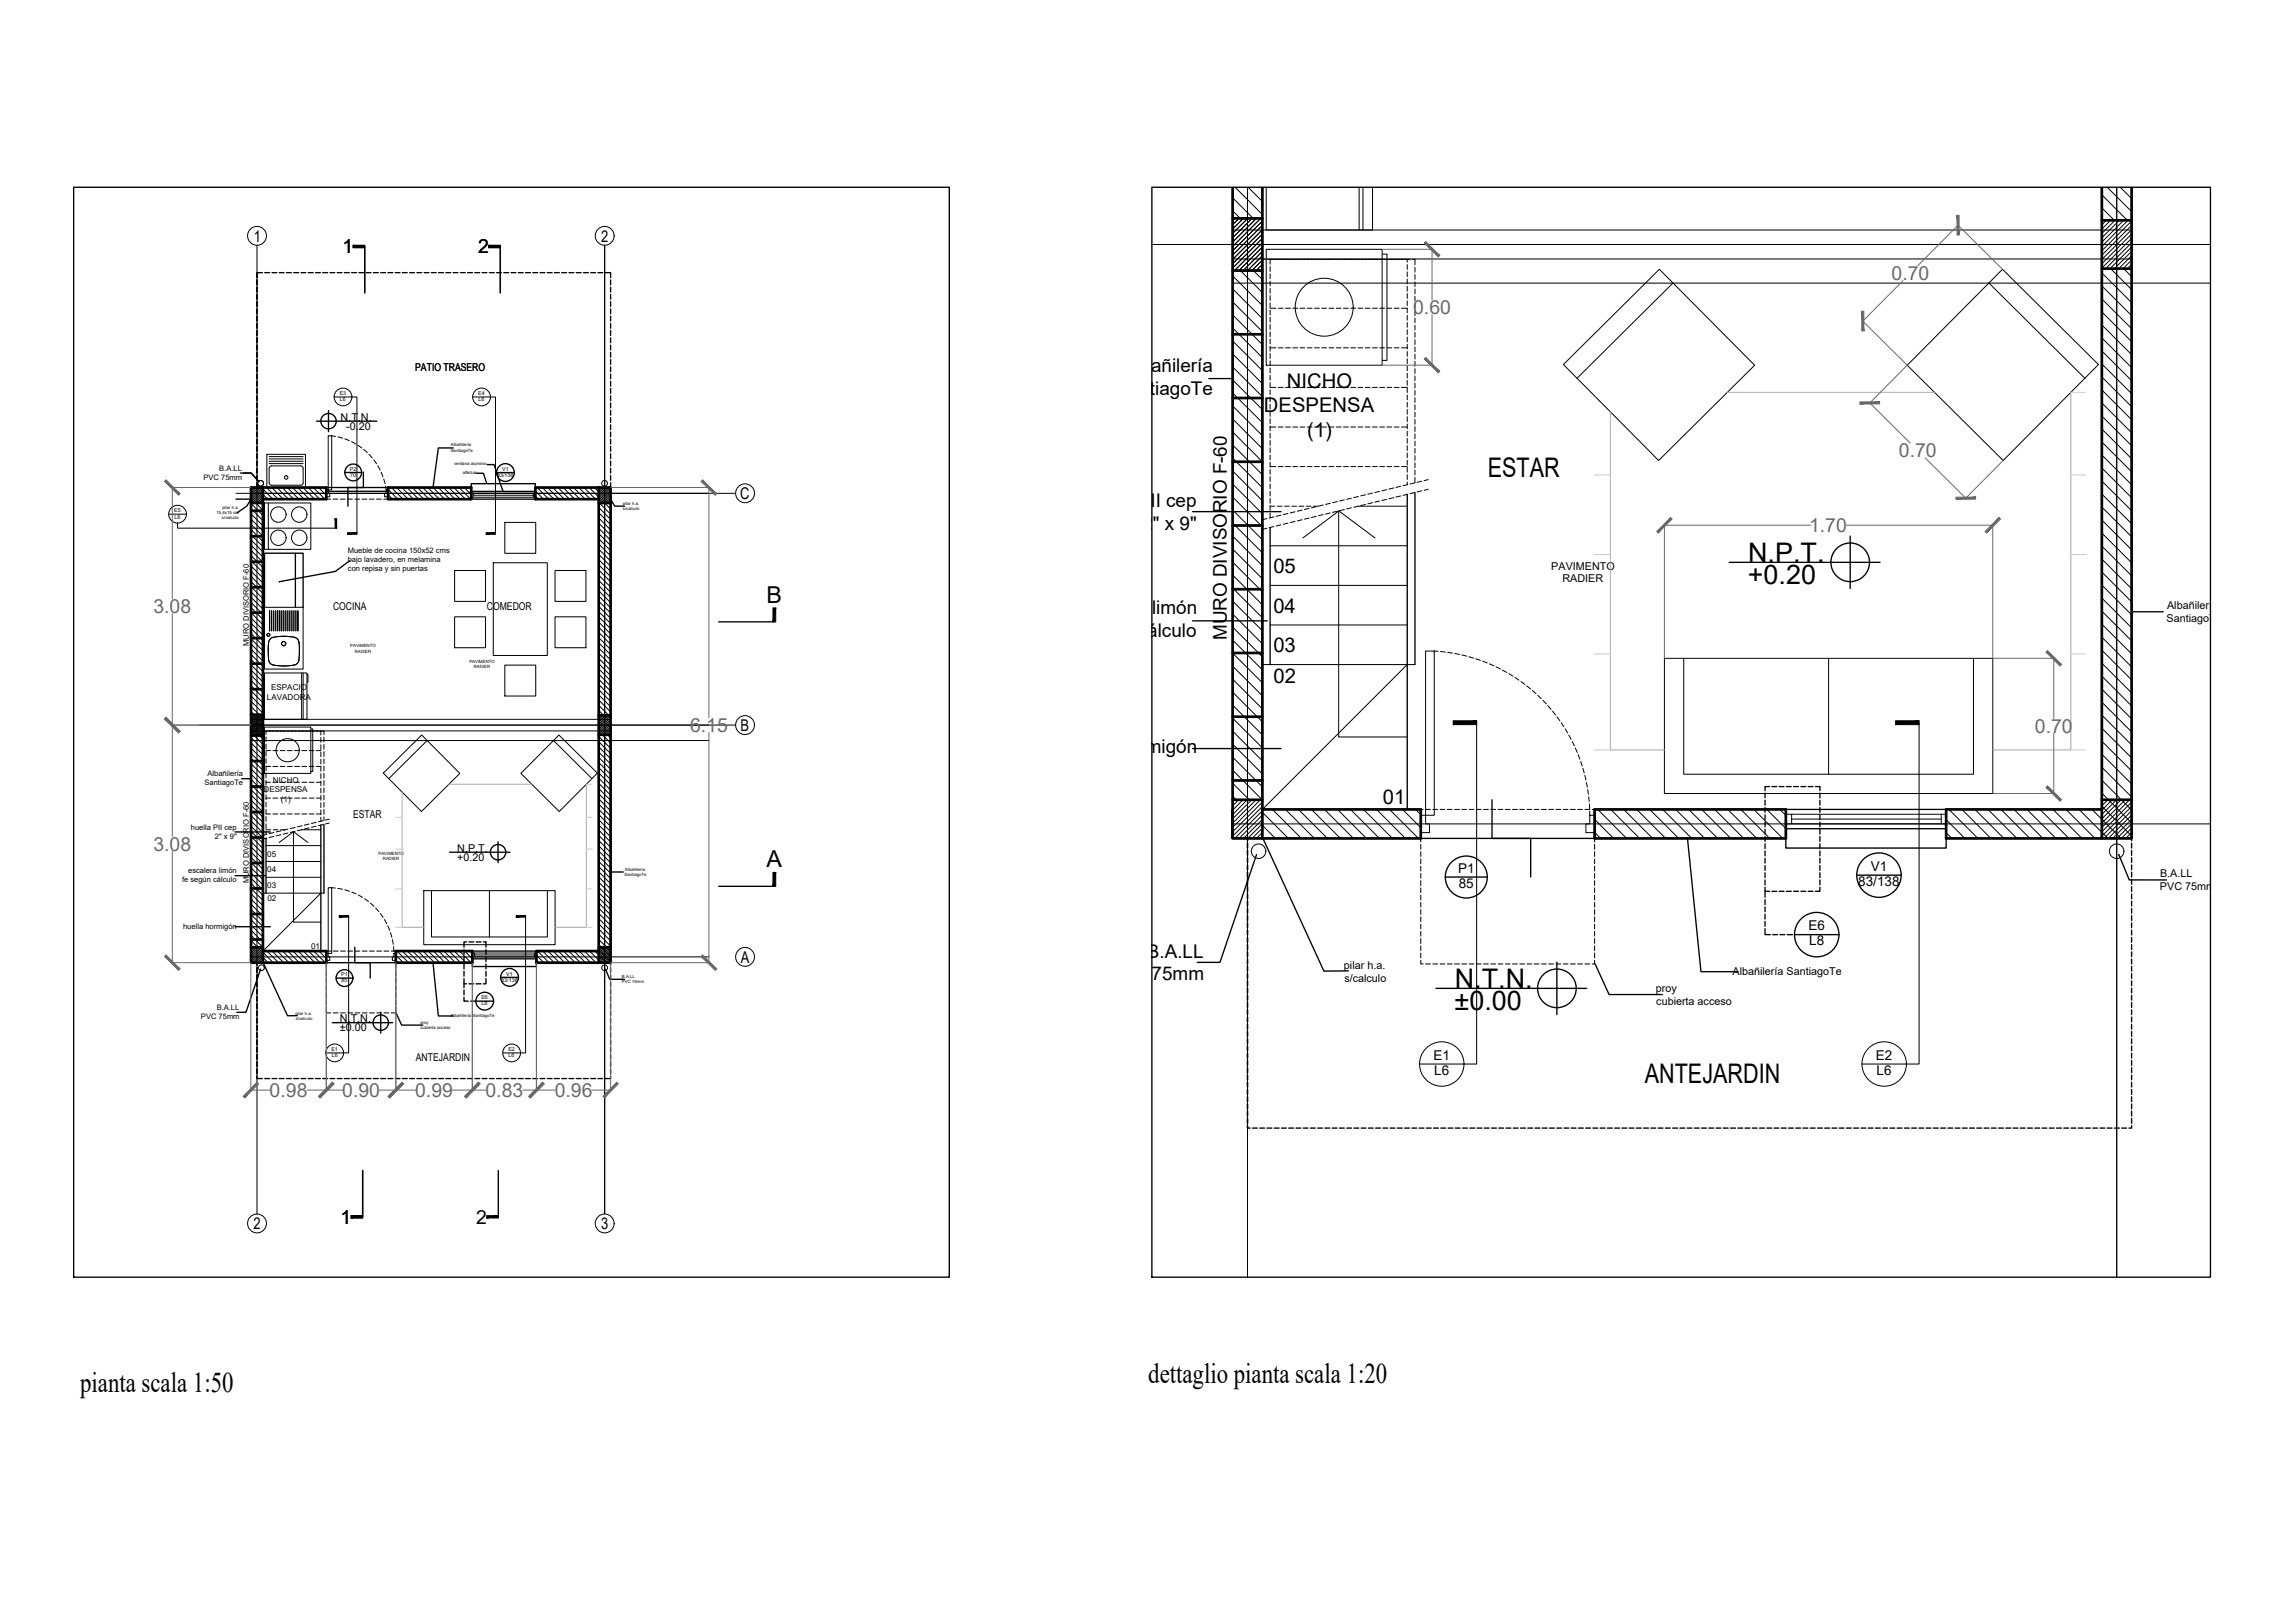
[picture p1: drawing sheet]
<svg xmlns="http://www.w3.org/2000/svg" width="594mm" height="420mm" viewBox="0 0 594 420" stroke-linecap="round" stroke-linejoin="round" font-family="sans-serif">
<defs><g id="words">
<g font-size="7.4">
<text x="297.3" y="358">dettaglio pianta scala 1:20</text>
<text x="20.8" y="360.3">pianta scala 1:50</text>
</g>
<g font-size="7">
<text x="385.1" y="123.5">ESTAR</text>
<text x="452.5" y="145.5">N.P.T.</text>
<text x="452.4" y="151.1">+0.20</text>
<text x="376.6" y="255.7">N.T.N.</text>
<text x="376.5" y="261.4">±0.00</text>
<text x="425.8" y="280.4">ANTEJARDIN</text>
</g>
<g font-size="6">
<text x="198.4" y="156.1">B</text>
<text x="198.4" y="224.6">A</text>
</g>
<g font-size="5.2">
<text x="333.1" y="100.5">NICHO</text>
<text x="327.2" y="106.8">DESPENSA</text>
<text x="338.4" y="113.1">(1)</text>
<text x="329.6" y="148.4">05</text>
<text x="329.6" y="158.6">04</text>
<text x="329.6" y="168.7">03</text>
<text x="329.7" y="176.8">02</text>
<text x="357.9" y="208">01</text>
</g>
<g font-size="5">
<text x="88.7" y="65.6">1</text>
<text x="123.8" y="65.6">2</text>
<text x="88.1" y="316.8">1</text>
<text x="123.2" y="316.8">2</text>
</g>
<g font-size="5" fill="#696969">
<text x="489.6" y="72.5">0.70</text>
<text x="365.8" y="81.3">0.60</text>
<text x="491.6" y="118.4">0.70</text>
<text x="468.3" y="137.8">1.70</text>
<text x="39.7" y="158.7">3.08</text>
<text x="178.6" y="189.5">6.15</text>
<text x="526.8" y="189.7">0.70</text>
<text x="39.7" y="220.2">3.08</text>
<text x="69.8" y="284">0.98</text>
<text x="88.6" y="284">0.90</text>
<text x="107.5" y="284">0.99</text>
<text x="125.7" y="284">0.83</text>
<text x="143.6" y="284">0.96</text>
</g>
<g font-size="4.9">
<text x="290.9" y="96.3">Albañilería</text>
<text x="289" y="102.2">SantiagoTe</text>
<text x="280.1" y="131.2">huella PII cep</text>
<text x="295.7" y="137.1">2&quot; x 9&quot;</text>
<text x="278.4" y="159">escalera limón</text>
<text x="274.4" y="164.9">fe según cálculo</text>
<text x="317.6" y="165.7" transform="rotate(-90 317.6 165.7)">MURO DIVISORIO F-60</text>
<text x="275.1" y="195">huella hormigón</text>
<text x="296.9" y="247.9">B.A.LL</text>
<text x="286.7" y="253.8">PVC 75mm</text>
</g>
<g font-size="4.2">
<text x="65.7" y="62.6">1</text>
<text x="155.6" y="62.6">2</text>
<text x="191.6" y="129.2">C</text>
<text x="191.7" y="189.2">B</text>
<text x="191.7" y="249.2">A</text>
<text x="65.6" y="318.2">2</text>
<text x="155.6" y="318.2">3</text>
</g>
<g font-size="3.5">
<text x="377.4" y="225.9">P1</text>
<text x="484.2" y="225.4">V1</text>
<text x="377.6" y="229.8">85</text>
<text x="481" y="229.4">83/138</text>
<text x="468.1" y="240.8">E6</text>
<text x="468.3" y="244.8">L8</text>
<text x="371.1" y="274.3">E1</text>
<text x="485.6" y="274.3">E2</text>
<text x="371.3" y="278.2">L6</text>
<text x="485.8" y="278.2">L6</text>
</g>
<g font-size="2.8">
<text x="107.5" y="96">PATIO TRASERO</text>
<text x="88.2" y="109">N.T.N.</text>
<text x="89.6" y="111.2">-0.20</text>
<text x="401.6" y="147.4">PAVIMENTO</text>
<text x="404.5" y="150.8">RADIER</text>
<text x="86.2" y="157.8">COCINA</text>
<text x="126" y="157.8">COMEDOR</text>
<text x="560.8" y="161">SantiagoTe</text>
<text x="561" y="157.7">Albañilería</text>
<text x="91.4" y="211.8">ESTAR</text>
<text x="118.4" y="220.6">N.P.T.</text>
<text x="118.3" y="222.8">+0.20</text>
<text x="559.1" y="227.1">B.A.LL</text>
<text x="559.1" y="230.5">PVC 75mm</text>
<text x="347.9" y="250.8">pilar h.a.</text>
<text x="348" y="254.2">s/calculo</text>
<text x="428.7" y="256.8">proy</text>
<text x="448.5" y="252.3">Albañilería SantiagoTe</text>
<text x="428.7" y="260.1">cubierta acceso</text>
<text x="88" y="266.9">±0.00</text>
<text x="88" y="264.7">N.T.N.</text>
<text x="107.7" y="274.6">ANTEJARDIN</text>
</g>
<g font-size="2.1">
<text x="70.2" y="178.6">ESPACIO</text>
<text x="69.1" y="181.2">LAVADORA</text>
<text x="70.6" y="202.6">NICHO</text>
<text x="68.2" y="205.1">DESPENSA</text>
<text x="72.7" y="207.6">(1)</text>
<text x="69.2" y="221.7">05</text>
<text x="69.2" y="225.8">04</text>
<text x="69.2" y="229.9">03</text>
<text x="69.2" y="233.1">02</text>
<text x="80.5" y="245.6">01</text>
</g>
<g font-size="2">
<text x="52.7" y="124.3">PVC 75mm</text>
<text x="56.8" y="122">B.A.LL</text>
<text x="90" y="143.3">Mueble de cocina 150x52 cms</text>
<text x="90" y="145.6">bajo lavadero, en melamina</text>
<text x="90.1" y="147.9">con repisa y sin puertas</text>
<text x="64.4" y="167.3" transform="rotate(-90 64.4 167.3)">MURO DIVISORIO F-60</text>
<text x="52.9" y="203.3">SantiagoTe</text>
<text x="53.7" y="200.9">Albañilería</text>
<text x="49.4" y="214.9">huella PII cep</text>
<text x="55.6" y="217.2">2&quot; x 9&quot;</text>
<text x="48.7" y="226">escalera limón</text>
<text x="47.1" y="228.4">fe según cálculo</text>
<text x="64.4" y="228.7" transform="rotate(-90 64.4 228.7)">MURO DIVISORIO F-60</text>
<text x="47.4" y="240.4">huella hormigón</text>
<text x="52" y="263.9">PVC 75mm</text>
<text x="56.1" y="261.6">B.A.LL</text>
</g>
<g font-size="1.4">
<text x="87.9" y="102.3">E3</text>
<text x="88" y="103.9">L6</text>
<text x="123.8" y="102.3">E4</text>
<text x="123.9" y="103.9">L6</text>
<text x="90.6" y="121.9">P2</text>
<text x="90.7" y="123.4">70</text>
<text x="128.7" y="123.5">83/138</text>
<text x="130" y="121.9">V1</text>
<text x="45.1" y="132.7">E5</text>
<text x="45.2" y="134.2">L6</text>
<text x="88.3" y="252.8">P1</text>
<text x="88.4" y="254.3">85</text>
<text x="129.8" y="254.1">83/138</text>
<text x="131" y="252.6">V1</text>
<text x="124.6" y="258.7">E6</text>
<text x="124.7" y="260.3">L8</text>
<text x="85.8" y="272.1">E1</text>
<text x="85.9" y="273.7">L6</text>
<text x="131.6" y="272.1">E2</text>
<text x="131.7" y="273.7">L6</text>
</g>
<g font-size="1.1">
<text x="116.7" y="116.9">SantiagoTe</text>
<text x="116.7" y="115.6">Albañilería</text>
<text x="117.6" y="120.4">ventana aluminio</text>
<text x="119.8" y="122.7">alfeizar</text>
<text x="57.6" y="131.8">pilar h.a.</text>
<text x="161.2" y="130.7">pilar h.a.</text>
<text x="56.1" y="133.1">15,4x15 cm</text>
<text x="57.5" y="134.5">s/calculo</text>
<text x="161.2" y="132">s/calculo</text>
<text x="90.7" y="167.6">PAVIMENTO</text>
<text x="91.8" y="168.9">RADIER</text>
<text x="121.5" y="171.7">PAVIMENTO</text>
<text x="122.7" y="173">RADIER</text>
<text x="98" y="221.4">PAVIMENTO</text>
<text x="99.1" y="222.7">RADIER</text>
<text x="161.7" y="226.8">SantiagoTe</text>
<text x="161.7" y="225.5">Albañilería</text>
<text x="161" y="253.2">B.A.LL</text>
<text x="161" y="254.6">PVC 75mm</text>
<text x="76.5" y="262.7">pilar h.a.</text>
<text x="116.7" y="263.3">Albañilería SantiagoTe</text>
<text x="76.5" y="264.1">s/calculo</text>
<text x="108.8" y="265.1">proy</text>
<text x="108.8" y="266.4">cubierta acceso</text>
</g>
</g></defs>
<!-- layer: A-ANNO-SYMB -->
<g fill="none" stroke="#000" stroke-width=".26">
<path d="M319.1 59.5h232.7M322.9 48.5v282.1M547.9 48.5v282.1M66.5 63.5v250.8M156.5 63.4v250.8M298.2 63.3h274M319.1 67h232.7M319.1 73.3h253.1M61.1 127.7h129.3M51.6 187.7h138.8M65 189.2h93.1M65 191.7h118.5"/>
<path d="M65 186.2h93.1M319.1 213.3h253.1M65 247.7h118.5"/>
<circle cx="66.5" cy="61.1" r="2.44"/>
<circle cx="156.5" cy="61.1" r="2.44"/>
<circle cx="192.9" cy="127.7" r="2.44"/>
<circle cx="192.9" cy="187.7" r="2.44"/>
<circle cx="192.9" cy="247.7" r="2.44"/>
<circle cx="66.5" cy="316.7" r="2.44"/>
<circle cx="156.5" cy="316.7" r="2.44"/>
</g>
<!-- layer: A-WALL-FULL -->
<g fill="none" stroke="#000" stroke-width=".35">
<path d="M319.1 48.5v168.5h7.7v-168.5M319.1 56.5h7.7M319.1 70h7.7M319.1 86.5h7.7M319.1 103h7.7M319.1 119.5h7.7M65 126.2h3.1v123h-3.1zM65 132.2h3.1M65 138.8h3.1M319.1 136h7.7M65 158.6h3.1M65 152h3.1"/>
<path d="M65 145.4h3.1M319.1 152.5h7.7M65 178.4h3.1M65 171.8h3.1M65 165.2h3.1M319.1 169h7.7M65 185h3.1M65 190.4h3.1M65 197h3.1M319.1 185.5h7.7M65 203.6h3.1M65 210.2h3.1"/>
<path d="M65 216.8h3.1M319.1 202h7.7M65 223.4h3.1M65 230h3.1M65 236.6h3.1M65 243.2h3.1"/>
</g>
<!-- layer: A-WALL-FULL-EXTR -->
<path d="M61.1 129.2h3.9" fill="none" stroke="#000" stroke-width=".35"/>
<!-- layer: A-FURN -->
<g fill="none" stroke="#000" stroke-width=".26">
<path d="M327.8 48.5v11h27.5v-11M351.8 48.5v11M352.8 48.5v11M327.8 64.5h30v30h-30zM357.8 65.8h1.2v27.5h-1.2M433.1 73.3l-24.9 24.6M514.8 73.3l24.9 24.6M518.4 69.7l24.8 24.7-24.7 24.8-24.8-24.6zM404.7 94.4l24.8-24.7 24.7 24.9-24.8 24.6zM69.1 117.6h9.9v8.6h-9.9zM69.7 118.8h8.8M69.7 118.2h8.8"/>
<path d="M69.7 119.4h8.8M68.5 130.2h12v12h-12zM69.5 130.2v12M69.7 120h8.8M69.9 120.8l.4-.2 7.8 .1 .4 .5-.1 4-.5 .4h-7.9l-.3-.6v-3.8zM130.7 135.2h8v8h-8zM68.5 157.2h10v16h-10zM69.8 158.1v5.2v-5.2M70.3 158.1v5.2v-5.2M70.9 158.1v5.2M71.4 158.1v5.2M71.9 158.1v5.2v-5.2"/>
<path d="M72.4 158.1v5.2v-5.2M72.9 158.1v5.2M73.5 158.1v5.2M74 158.1v5.2M74.5 158.1v5.2M75 158.1v5.2M75.6 158.1v5.2M76.1 158.1v5.2M76.6 158.1v5.2M77.1 158.1v5.2v-5.2M117.7 159.7h8v8h-8zM117.7 147.7h8v8h-8z"/>
<path d="M127.7 145.7h14v24h-14zM143.7 159.7h8v8h-8zM143.7 147.7h8v8h-8zM68.5 174.2h11v12h-11zM70.1 165.3a10.3 10.3 0 0 1 6.7 0 4.6 4.6 0 0 1 .7 3.4v1.1a2.03 2.03 0 0 1-2.4 2.5l-1.1 .1a8.8 8.8 0 0 1-3.9-.6 3.1 3.1 0 0 1-.7-2.6v-1.1a4.2 4.2 0 0 1 .7-2.8zM78.1 174.2v12M78.5 174.2v12M79.5 174.6h.2v2h-.2M130.7 172.2h8v8h-8zM430.8 170.4h85v35h-85zM435.8 170.4v30h75v-30M473.3 170.4v30"/>
<path d="M68.5 188.2h12v12h-12zM80.5 188.7h.5v11h-.5M110.6 191.7l-10 9.9M143.3 191.7l9.9 9.9M144.7 190.3l9.9 9.8-9.8 10-10-9.9zM99.2 200.1l10-9.8 9.8 9.9-9.9 9.9zM109.7 230.6h34v14h-34zM111.7 230.6v12h30v-12M126.7 230.6v12"/>
<circle cx="342.8" cy="79.5" r="7.5"/>
<circle cx="67.5" cy="125.1" r=".75"/>
<circle cx="72.1" cy="139.2" r="2"/>
<circle cx="72.1" cy="133.2" r="2"/>
<circle cx="74.1" cy="123.6" r=".45"/>
<circle cx="77.5" cy="139.2" r="2"/>
<circle cx="77.5" cy="133.2" r="2"/>
<circle cx="156.5" cy="125.1" r=".75"/>
<circle cx="69.5" cy="164.3" r=".38"/>
<circle cx="73.4" cy="166.6" r=".55"/>
<circle cx="74.5" cy="194.2" r="3"/>
<circle cx="325.8" cy="220.4" r="1.88"/>
<circle cx="547.9" cy="220.4" r="1.88"/>
<circle cx="67.7" cy="250.5" r=".75"/>
<circle cx="156.5" cy="250.5" r=".75"/>
</g>
<!-- layer: muro -->
<g fill="none" stroke="#000" stroke-width=".7">
<path d="M319.1 48.5v168.5h7.7v-168.5M319.1 56.5h7.7M544.1 48.5v168.5h7.7v-168.5M544.1 57h7.7M319.1 70h7.7M544.1 69.5h7.7M319.1 86.5h7.7M319.1 103h7.7M319.1 119.5h7.7M65 126.2h3.1v123h-3.1zM65 132.2h3.1M65 138.8h3.1"/>
<path d="M65 130.2h3.1M68.1 126.2h16.4v3h-16.4M100.5 126.2h21.5v3h-21.5zM155 126.2h3.1v123h-3.1zM155 126.2h-16.4v3h16.4M155 130.2h3.1M319.1 136h7.7M65 158.6h3.1M65 152h3.1M65 145.4h3.1M319.1 152.5h7.7M65 178.4h3.1"/>
<path d="M65 171.8h3.1M65 165.2h3.1M319.1 169h7.7M65 185h3.1M65 190.4h3.1M65 197h3.1M155 185.2h3.1M155 190.2h3.1M319.1 185.5h7.7M65 203.6h3.1M65 210.2h3.1M65 216.8h3.1"/>
<path d="M319.1 202h7.7M319.1 207h7.7M326.8 209.5h41v7.5h-41M412.8 209.5h49.5v7.5h-49.5zM544.1 209.5h-40.3v7.5h40.3M544.1 207h7.7M65 223.4h3.1M65 230h3.1M65 236.6h3.1M65 243.2h3.1M65 245.2h3.1M68.1 246.2h16.4v3h-16.4"/>
<path d="M102.5 246.2h19.8v3h-19.8zM155 246.2h-16.1v3h16.1M155 245.2h3.1"/>
</g>
<!-- layer: A-FLOR-OVHD -->
<g fill="none" stroke="#000" stroke-width=".26">
<path d="M326.9 67.1h.6M328.1 67.1h36.9M328.8 79.8h1.5M328.8 67.1v1.3M328.8 69v1.3M328.8 70.9v1.3M328.8 72.8v1.2M328.8 74.7v1.2M328.8 76.5v1.3M328.8 78.4v1.3M330.9 79.8h1.2M332.8 79.8h1.2"/>
<path d="M334.7 79.8h1.2M336.5 79.8h1.3M338.4 79.8h1.2M340.3 79.8h1.2M342.1 79.8h1.3M344 79.8h1.3M345.9 79.8h1.3M347.8 79.8h1.2M349.6 79.8h1.3M351.5 79.8h1.3M353.4 79.8h1.2M355.3 79.8h1.2"/>
<path d="M357.2 79.8h1.2M359 79.8h1.3M360.9 79.8h1.2M362.8 79.8h1.5M364.3 67.1v.8M364.3 68.5v1.2M364.3 70.4v1.2M364.3 72.2v1.3M364.3 74.1v1.3M364.3 76v1.3M364.3 77.9v1.2M364.3 79.7v1.3"/>
<path d="M365.6 67.1h.7v1.5M366.3 69.2v1.2M366.3 71.1v1.2M366.3 72.9v1.3M366.3 74.8v1.3M366.3 76.7v1.2M366.3 78.6v1.2M328.8 99v1.3h1.5M328.8 90h1.5M328.8 80.3v1.2M328.8 82.2v1.2M328.8 84v1.3"/>
<path d="M328.8 85.9v1.3M328.8 87.8v1.2M328.8 89.7v1.2M328.8 91.5v1.3M328.8 93.4v1.3M328.8 95.3v1.2M328.8 97.2v1.2M330.9 90h1.2M332.8 90h1.2M334.7 90h1.2M336.5 90h1.3M338.4 90h1.2"/>
<path d="M340.3 90h1.2M342.1 90h1.3M344 90h1.3M345.9 90h1.3M347.8 90h1.2M349.6 90h1.3M351.5 90h1.3M353.4 90h1.2M355.3 90h1.2M357.2 90h1.2M359 90h1.3M360.9 90h1.2"/>
<path d="M362.8 90h1.5M364.3 81.6v1.3M364.3 83.5v1.2M364.3 85.4v1.2M364.3 87.3v1.2M364.3 89.1v1.3M364.3 91v1.2M364.3 92.9v1.2M364.3 94.7v1.3M364.3 96.6v1.3M364.3 98.5v1.3M366.3 80.4v1.3"/>
<path d="M366.3 82.3v1.3M366.3 84.2v1.2M366.3 86.1v1.2M366.3 87.9v1.3M366.3 89.8v1.3M366.3 91.7v1.2M366.3 93.6v1.2M366.3 95.4v1.3M366.3 97.3v1.3M366.3 99.2v1.2M328.8 110.5h1.5M328.8 100.9v1.3"/>
<path d="M328.8 102.8v1.2M328.8 104.7v1.2M328.8 106.5v1.3M328.8 108.4v1.3M328.8 110.3v1.2M328.8 112.2v1.2M328.8 114v1.3M328.8 115.9v1.3M328.8 117.8v1.2M328.8 119.7v1.2M330.9 110.5h1.2M330.9 100.3h1.2"/>
<path d="M332.8 110.5h1.2M332.8 100.3h1.2M334.7 110.5h1.2M334.7 100.3h1.2M336.5 110.5h1.3M336.5 100.3h1.3M338.4 110.5h1.2M338.4 100.3h1.2M340.3 110.5h1.2M340.3 100.3h1.2M342.1 110.5h1.3M342.1 100.3h1.3"/>
<path d="M344 110.5h1.3M344 100.3h1.3M345.9 110.5h1.3M345.9 100.3h1.3M347.8 110.5h1.2M347.8 100.3h1.2M349.6 110.5h1.3M349.6 100.3h1.3M351.5 110.5h1.3M351.5 100.3h1.3M353.4 110.5h1.2M353.4 100.3h1.2"/>
<path d="M355.3 110.5h1.2M355.3 100.3h1.2M357.2 110.5h1.2M357.2 100.3h1.2M359 110.5h1.3M359 100.3h1.3M360.9 110.5h1.2M360.9 100.3h1.2M362.8 110.5h1.5M362.8 100.3h1.5M364.3 100.4v1.2M364.3 102.2v1.3"/>
<path d="M364.3 104.1v1.3M364.3 106v1.2M364.3 107.9v1.2M364.3 109.8v1.2M364.3 111.6v1.3M364.3 113.5v1.2M364.3 115.4v1.2M364.3 117.2v1.3M364.3 119.1v1.3M366.3 101.1v1.2M366.3 102.9v1.3M366.3 104.8v1.3"/>
<path d="M366.3 106.7v1.2M366.3 108.6v1.2M366.3 110.4v1.3M366.3 112.3v1.3M366.3 114.2v1.2M366.3 116.1v1.2M366.3 117.9v1.3M366.3 119.8v1.3M84.5 129.2h1.1M86.2 129.2h1.3M88.1 129.2h1.2M90 129.2h1.2"/>
<path d="M91.8 129.2h1.3M93.7 129.2h1.3M95.6 129.2h1.2M97.5 129.2h1.2M99.3 129.2h1.2M327.9 136.8l-1 .2M327.9 134.3l-1 .2M328.8 131h1.2M328.8 120.8h1.5M328.8 121.5v1.3M328.8 123.4v1.3M328.8 125.3v1.2"/>
<path d="M328.8 127.2v1.2M328.8 129v1.3M328.8 130.9v1.3M328.8 132.8v1.3M329.8 136.3l-1.3 .3M329.8 133.8l-1.3 .3M330.6 131h1.3M330.9 120.8h1.2M331.6 135.9l-1.2 .3M331.6 133.4l-1.2 .3M332.5 131h1.3M332.8 120.8h1.2"/>
<path d="M333.4 135.4l-1.2 .3M333.4 132.9l-1.2 .3M334.4 131h1.2M334.7 120.8h1.2M335.2 135l-1.2 .3M335.2 132.5l-1.2 .3M336.3 131h1.2M336.5 120.8h1.3M337.1 134.5l-1.3 .3M337.1 132.1l-1.3 .2M338.1 131h1.3M338.4 120.8h1.2"/>
<path d="M338.9 134.1l-1.2 .3M338.9 131.6l-1.2 .3M340 131h1.2M340.3 120.8h1.2M340.7 133.7l-1.2 .3M340.7 131.2l-1.2 .3M342.1 120.8h1.3M342.5 133.2l-1.2 .3M342.5 130.7l-1.2 .3M344 120.8h1.3M344.3 132.8l-1.2 .3M344.3 130.3l-1.2 .3"/>
<path d="M345.9 120.8h1.3M346.2 132.3l-1.3 .3M346.2 129.9l-1.3 .2M347.8 120.8h1.2M348 131.9l-1.2 .3M348 129.4l-1.2 .3M349.6 120.8h1.3M349.8 131.5l-1.2 .3M349.8 129l-1.2 .3M351.5 120.8h1.3M351.6 131l-1.2 .3M351.6 128.5l-1.2 .3"/>
<path d="M353.4 120.8h1.2M353.5 130.6l-1.3 .3M353.5 128.1l-1.3 .3M355.3 120.8h1.2M355.3 130.1l-1.2 .3M355.3 127.6l-1.2 .3M357.1 129.7l-1.2 .3M357.1 127.2l-1.2 .3M357.2 120.8h1.2M358.9 129.3l-1.2 .3M358.9 126.8l-1.2 .3M359 120.8h1.3"/>
<path d="M360.8 128.8l-1.3 .3M360.8 126.3l-1.3 .3M360.9 120.8h1.2M362.6 128.4l-1.2 .3M362.6 125.9l-1.2 .3M362.8 120.8h1.5M364.3 121v1.3M364.3 122.9v1.2M364.3 124.7v.8M364.4 128l-1.2 .2M364.4 125.4l-1.2 .3M366.2 127.5l-1.2 .3"/>
<path d="M366.2 125l-1.2 .3M366.3 121.7v1.3M366.3 123.6v1.4M368 127.1l-1.2 .3M368 124.6l-1.2 .3M369.7 126.7l-1.1 .2M369.7 124.2l-1.1 .2M68.1 189.3h15.8v.9M68.9 198.4h1.1M68.9 194.3h1.1M68.9 189.3v.8M68.9 190.8v1.2"/>
<path d="M68.9 192.6v1.3M68.9 194.5v1.3M68.9 196.4v1.2M68.9 198.3v1.2M70.7 198.4h1.2M70.7 194.3h1.2M72.5 198.4h1.3M72.5 194.3h1.3M74.4 198.4h1.2M74.4 194.3h1.2M76.3 198.4h1.2M76.3 194.3h1.2"/>
<path d="M78.1 198.4h1.3M78.1 194.3h1.3M80 198.4h1.3M80 194.3h1.3M81.9 198.4h1.2v1.3M81.9 194.3h1.2M83.1 189.3v1M83.1 190.9v1.3M83.1 192.8v1.2M83.1 194.7v1.2M83.1 196.5v1.3M83.9 190.8v1.3"/>
<path d="M83.9 192.7v1.3M83.9 194.6v1.2M83.9 196.5v1.2M83.9 198.3v1.3M68.9 214.8h1.2M68.9 210.7h1.1M68.9 206.6h1.1M68.9 202.5h1.1M68.9 200.1v1.3M68.9 202v1.3M68.9 203.9v1.2M68.9 205.8v1.2"/>
<path d="M68.9 207.6v1.3M68.9 209.5v1.3M68.9 211.4v1.2M68.9 213.3v1.2M68.9 215.1v.9M69.1 217l-1 .2M69.1 216l-1 .2M70.7 210.7h1.2M70.7 206.6h1.2M70.7 202.5h1.2M70.7 214.8h1.3M70.9 216.5l-1.2 .3"/>
<path d="M70.9 215.5l-1.2 .3M72.5 210.7h1.3M72.5 206.6h1.3M72.5 202.5h1.3M72.6 214.8h1.2M72.7 216.1l-1.2 .3M72.7 215.1l-1.2 .3M74.4 210.7h1.2M74.4 206.6h1.2M74.4 202.5h1.2M74.5 215.6l-1.2 .3M74.5 214.6l-1.2 .3"/>
<path d="M76.3 210.7h1.2M76.3 206.6h1.2M76.3 202.5h1.2M76.4 215.2l-1.3 .3M76.4 214.2l-1.3 .3M78.1 210.7h1.3M78.1 206.6h1.3M78.1 202.5h1.3M78.2 214.8l-1.2 .3M78.2 213.8l-1.2 .3M80 214.3l-1.2 .3M80 213.3l-1.2 .3"/>
<path d="M80 210.7h1.3M80 206.6h1.3M80 202.5h1.3M81.8 213.9l-1.2 .3M81.8 212.9l-1.2 .3M81.9 210.7h1.2M81.9 206.6h1.2M81.9 202.5h1.2M83.1 200.3v1.2M83.1 202.2v1.2M83.1 204.1v1.2M83.1 205.9v1.3"/>
<path d="M83.1 207.8v1.2M83.1 209.7v1.2M83.1 211.5v1.1M83.7 213.4l-1.3 .3M83.7 212.4l-1.3 .3M83.9 200.2v1.2M83.9 202.1v1.2M83.9 204v1.2M83.9 205.8v1.3M83.9 207.7v1.3M83.9 209.6v1.2M83.9 211.4v1"/>
<path d="M85.2 213.1l-.9 .2M85.2 212.1l-.9 .2M367.8 209.5h.6M367.8 217v1M367.8 218.6v1.3M369 209.5h1.3M370.9 209.5h1.2M372.8 209.5h1.2M374.6 209.5h1.3M376.5 209.5h1.3M378.4 209.5h1.3M380.3 209.5h1.2"/>
<path d="M382.2 209.5h1.2M384 209.5h1.3M385.9 209.5h1.2M387.8 209.5h1.2M389.7 209.5h1.2M391.5 209.5h1.3M393.4 209.5h1.2M395.3 209.5h1.2M397.1 209.5h1.3M399 209.5h1.3M400.9 209.5h1.3M402.8 209.5h1.2"/>
<path d="M404.7 209.5h1.2M406.5 209.5h1.3M408.4 209.5h1.2M410.3 209.5h1.2M412.2 209.5h.6M412.8 217v1M412.8 218.6v1.3M367.8 220.5v1.2M367.8 222.4v1.2M367.8 224.2v1.3M367.8 226.1v1.3M367.8 228v1.2"/>
<path d="M367.8 229.9v1.2M367.8 231.7v1.3M367.8 233.6v1.3M367.8 235.5v1.2M367.8 237.4v1.2M367.8 239.2v1.3M412.8 220.5v1.2M412.8 222.4v1.2M412.8 224.2v1.3M412.8 226.1v1.3M412.8 228v1.2M412.8 229.9v1.2"/>
<path d="M412.8 231.7v1.3M412.8 233.6v1.3M412.8 235.5v1.2M412.8 237.4v1.2M412.8 239.2v1.3M84.5 246.2h1.1M84.5 249.2v1.5M84.5 251.3v1.3M84.5 253.2v1.3M84.5 255.1v1.2M84.5 257v1.2M84.5 258.8v1.3"/>
<path d="M86.3 246.2h1.2M88.1 246.2h1.3M90 246.2h1.3M91.9 246.2h1.3M93.8 246.2h1.2M95.6 246.2h1.3M97.5 246.2h1.3M99.4 246.2h1.2M101.3 246.2h1.2M102.5 249.2v1.5M102.5 251.3v1.3M102.5 253.2v1.3"/>
<path d="M102.5 255.1v1.2M102.5 257v1.2M102.5 258.8v1.3M367.8 248.6v.9h.6M367.8 241.1v1.3M367.8 243v1.2M367.8 244.9v1.2M367.8 246.7v1.3M369 249.5h1.3M370.9 249.5h1.2M372.8 249.5h1.2M374.6 249.5h1.3"/>
<path d="M376.5 249.5h1.3M378.4 249.5h1.3M380.3 249.5h1.2M382.2 249.5h1.2M384 249.5h1.3M385.9 249.5h1.2M387.8 249.5h1.2M389.7 249.5h1.2M391.5 249.5h1.3M393.4 249.5h1.2M395.3 249.5h1.2M397.1 249.5h1.3"/>
<path d="M399 249.5h1.3M400.9 249.5h1.3M402.8 249.5h1.2M404.7 249.5h1.2M406.5 249.5h1.3M408.4 249.5h1.2M410.3 249.5h1.2M412.8 248.6v.9h-.6M412.8 241.1v1.3M412.8 243v1.2M412.8 244.9v1.2M412.8 246.7v1.3"/>
<path d="M84.5 260.7v1.5h1.1M86.3 262.2h1.2M88.1 262.2h1.3M90 262.2h1.3M91.9 262.2h1.3M93.8 262.2h1.2M95.6 262.2h1.3M97.5 262.2h1.3M99.4 262.2h1.2M102.5 260.7v1.5h-1.2"/>
</g>
<!-- layer: A-FLOR-LEVL -->
<g fill="none" stroke="#000" stroke-width=".35">
<path d="M66.5 70.6v1.2v-1.2h1.4M66.5 72.5v1.2M66.5 74.3v1.3M66.5 76.2v1.3M66.5 78.1v1.2M66.5 80v1.2M68.5 70.6h1.3M70.4 70.6h1.3M72.3 70.6h1.2M74.2 70.6h1.2M76 70.6h1.3M77.9 70.6h1.3"/>
<path d="M79.8 70.6h1.2M81.7 70.6h1.2M83.5 70.6h1.3M85.4 70.6h1.3M87.3 70.6h1.2M89.2 70.6h1.2M91 70.6h1.3M92.9 70.6h1.3M94.8 70.6h1.2M96.7 70.6h1.2M98.5 70.6h1.3M100.4 70.6h1.3"/>
<path d="M102.3 70.6h1.2M104.2 70.6h1.2M106 70.6h1.3M107.9 70.6h1.3M109.8 70.6h1.2M111.7 70.6h1.2M113.5 70.6h1.3M115.4 70.6h1.3M117.3 70.6h1.2M119.2 70.6h1.2M121 70.6h1.3M122.9 70.6h1.3"/>
<path d="M124.8 70.6h1.2M126.7 70.6h1.2M128.5 70.6h1.3M130.4 70.6h1.3M132.3 70.6h1.2M134.2 70.6h1.2M136 70.6h1.3M137.9 70.6h1.3M139.8 70.6h1.2M141.7 70.6h1.2M143.5 70.6h1.3M145.4 70.6h1.3"/>
<path d="M147.3 70.6h1.2M149.2 70.6h1.2M151 70.6h1.3M152.9 70.6h1.3M154.8 70.6h1.2M156.7 70.6h1.4v1.2M158.1 72.5v1.2M158.1 74.3v1.3M158.1 76.2v1.3M158.1 78.1v1.2M158.1 80v1.2M66.5 81.8v1.3"/>
<path d="M66.5 83.7v1.3M66.5 85.6v1.2M66.5 87.5v1.2M66.5 89.3v1.3M66.5 91.2v1.3M66.5 93.1v1.2M66.5 95v1.2M66.5 96.8v1.3M66.5 98.7v1.3M158.1 81.8v1.3M158.1 83.7v1.3M158.1 85.6v1.2"/>
<path d="M158.1 87.5v1.2M158.1 89.3v1.3M158.1 91.2v1.3M158.1 93.1v1.2M158.1 95v1.2M158.1 96.8v1.3M158.1 98.7v1.3M66.5 100.6v1.2M66.5 102.5v1.2M66.5 104.3v1.3M66.5 106.2v1.3M66.5 108.1v1.2"/>
<path d="M66.5 110v1.2M66.5 111.8v1.3M66.5 113.7v1.3M66.5 115.6v1.2M66.5 117.5v1.2M66.5 119.3v1.3M158.1 100.6v1.2M158.1 102.5v1.2M158.1 104.3v1.3M158.1 106.2v1.3M158.1 108.1v1.2M158.1 110v1.2"/>
<path d="M158.1 111.8v1.3M158.1 113.7v1.3M158.1 115.6v1.2M158.1 117.5v1.2M158.1 119.3v1.3M64.9 126.2v3M66.5 121.2v1.3M66.5 123.1v1.2M66.5 125v1.2M84.5 126.2h16M84.5 127.2h16M122 126.2v-1h16.6v1"/>
<path d="M122 129.2h16.6M122 127.2h16.6M158.1 121.2v1.3M158.1 123.1v1.2M158.1 125v1.2M328.8 136.5v35.5M364.3 128v81.5M366.3 127.5v44.5M68.5 157.2v-14h10v14M76.5 143.2v14M68.9 217v14.2M83.1 213.6v32.6"/>
<path d="M83.9 213.4v17.8M318.9 209.5v7.5M322.9 217v.7M322.9 218.3v1.2M367.8 217h45M462.3 217v2.5h41.5v-2.5M462.3 209.5h41.5M462.3 214.5h41.5M551.8 217v.7M551.8 218.3v1.2M322.9 220.2v1.2M322.9 222v1.3"/>
<path d="M322.9 223.9v1.3M322.9 225.8v1.2M322.9 227.7v1.2M322.9 229.5v1.3M322.9 231.4v1.3M322.9 233.3v1.2M322.9 235.2v1.2M322.9 237v1.3M322.9 238.9v1.3M551.8 220.2v1.2M551.8 222v1.3M551.8 223.9v1.3"/>
<path d="M551.8 225.8v1.2M551.8 227.7v1.2M551.8 229.5v1.3M551.8 231.4v1.3M551.8 233.3v1.2M551.8 235.2v1.2M551.8 237v1.3M551.8 238.9v1.3M64.9 246.2v3M66.5 249.2v.6M66.5 250.5v1.2M66.5 252.3v1.3"/>
<path d="M66.5 254.2v1.3M66.5 256.1v1.2M66.5 258v1.2M66.5 259.8v1.3M84.5 249.2h18M122.3 249.2v1h16.6v-1M122.3 246.2h16.6M122.3 248.2h16.6M158.1 249.2v.6M158.1 250.5v1.2M158.1 252.3v1.3M158.1 254.2v1.3"/>
<path d="M158.1 256.1v1.2M158.1 258v1.2M158.1 259.8v1.3M322.9 240.8v1.2M322.9 242.7v1.2M322.9 244.5v1.3M322.9 246.4v1.3M322.9 248.3v1.2M322.9 250.2v1.2M322.9 252v1.3M322.9 253.9v1.3M322.9 255.8v1.2"/>
<path d="M322.9 257.7v1.2M322.9 259.5v1.3M551.8 240.8v1.2M551.8 242.7v1.2M551.8 244.5v1.3M551.8 246.4v1.3M551.8 248.3v1.2M551.8 250.2v1.2M551.8 252v1.3M551.8 253.9v1.3M551.8 255.8v1.2M551.8 257.7v1.2"/>
<path d="M551.8 259.5v1.3M66.5 279.2v-.6v.6h1.4M66.5 261.7v1.3M66.5 263.6v1.2M66.5 265.5v1.2M66.5 267.3v1.3M66.5 269.2v1.3M66.5 271.1v1.2M66.5 273v1.2M66.5 274.8v1.3M66.5 276.7v1.3M68.5 279.2h1.3"/>
<path d="M70.4 279.2h1.3M72.3 279.2h1.2M74.2 279.2h1.2M76 279.2h1.3M77.9 279.2h1.3M79.8 279.2h1.2M81.7 279.2h1.2M83.5 279.2h1.3M85.4 279.2h1.3M87.3 279.2h1.2M89.2 279.2h1.2M91 279.2h1.3"/>
<path d="M92.9 279.2h1.3M94.8 279.2h1.2M96.7 279.2h1.2M98.5 279.2h1.3M100.4 279.2h1.3M102.3 279.2h1.2M104.2 279.2h1.2M106 279.2h1.3M107.9 279.2h1.3M109.8 279.2h1.2M111.7 279.2h1.2M113.5 279.2h1.3"/>
<path d="M115.4 279.2h1.3M117.3 279.2h1.2M119.2 279.2h1.2M121 279.2h1.3M122.9 279.2h1.3M124.8 279.2h1.2M126.7 279.2h1.2M128.5 279.2h1.3M130.4 279.2h1.3M132.3 279.2h1.2M134.2 279.2h1.2M136 279.2h1.3"/>
<path d="M137.9 279.2h1.3M139.8 279.2h1.2M141.7 279.2h1.2M143.5 279.2h1.3M145.4 279.2h1.3M147.3 279.2h1.2M149.2 279.2h1.2M151 279.2h1.3M152.9 279.2h1.3M154.8 279.2h1.2M158.1 278.6v.6h-1.4M158.1 261.7v1.3"/>
<path d="M158.1 263.6v1.2M158.1 265.5v1.2M158.1 267.3v1.3M158.1 269.2v1.3M158.1 271.1v1.2M158.1 273v1.2M158.1 274.8v1.3M158.1 276.7v1.3M322.9 261.4v1.3M322.9 263.3v1.2M322.9 265.2v1.2M322.9 267v1.3"/>
<path d="M322.9 268.9v1.3M322.9 270.8v1.2M322.9 272.7v1.2M322.9 274.5v1.3M322.9 276.4v1.3M322.9 278.3v1.2M551.8 261.4v1.3M551.8 263.3v1.2M551.8 265.2v1.2M551.8 267v1.3M551.8 268.9v1.3M551.8 270.8v1.2"/>
<path d="M551.8 272.7v1.2M551.8 274.5v1.3M551.8 276.4v1.3M551.8 278.3v1.2M322.9 292v-.6v.6h.7M322.9 280.2v1.2M322.9 282v1.3M322.9 283.9v1.3M322.9 285.8v1.2M322.9 287.7v1.2M322.9 289.5v1.3M324.2 292h1.3"/>
<path d="M326.1 292h1.2M328 292h1.2M329.8 292h1.3M331.7 292h1.3M333.6 292h1.3M335.5 292h1.2M337.4 292h1.2M339.2 292h1.3M341.1 292h1.2M343 292h1.2M344.8 292h1.3M346.7 292h1.3"/>
<path d="M348.6 292h1.2M350.5 292h1.2M352.3 292h1.3M354.2 292h1.3M356.1 292h1.3M358 292h1.2M359.9 292h1.2M361.7 292h1.3M363.6 292h1.2M365.5 292h1.2M367.3 292h1.3M369.2 292h1.3"/>
<path d="M371.1 292h1.2M373 292h1.2M374.8 292h1.3M376.7 292h1.3M378.6 292h1.3M380.5 292h1.2M382.4 292h1.2M384.2 292h1.3M386.1 292h1.2M388 292h1.2M389.8 292h1.3M391.7 292h1.3"/>
<path d="M393.6 292h1.3M395.5 292h1.2M397.3 292h1.3M399.2 292h1.3M401.1 292h1.3M403 292h1.2M404.9 292h1.2M406.7 292h1.3M408.6 292h1.2M410.5 292h1.2M412.3 292h1.3M414.2 292h1.3"/>
<path d="M416.1 292h1.3M418 292h1.2M419.8 292h1.3M421.7 292h1.3M423.6 292h1.3M425.5 292h1.2M427.4 292h1.2M429.2 292h1.3M431.1 292h1.2M433 292h1.2M434.8 292h1.3M436.7 292h1.3"/>
<path d="M438.6 292h1.3M440.5 292h1.2M442.3 292h1.3M444.2 292h1.3M446.1 292h1.3M448 292h1.2M449.9 292h1.2M451.7 292h1.3M453.6 292h1.2M455.5 292h1.2M457.3 292h1.3M459.2 292h1.3"/>
<path d="M461.1 292h1.3M463 292h1.2M464.8 292h1.3M466.7 292h1.3M468.6 292h1.3M470.5 292h1.2M472.4 292h1.2M474.2 292h1.3M476.1 292h1.2M478 292h1.2M479.8 292h1.3M481.7 292h1.3"/>
<path d="M483.6 292h1.3M485.5 292h1.2M487.3 292h1.3M489.2 292h1.3M491.1 292h1.3M493 292h1.2M494.9 292h1.2M496.7 292h1.3M498.6 292h1.2M500.5 292h1.2M502.3 292h1.3M504.2 292h1.3"/>
<path d="M506.1 292h1.3M508 292h1.2M509.8 292h1.3M511.7 292h1.3M513.6 292h1.3M515.5 292h1.2M517.4 292h1.2M519.2 292h1.3M521.1 292h1.2M523 292h1.2M524.8 292h1.3M526.7 292h1.3"/>
<path d="M528.6 292h1.3M530.5 292h1.2M532.3 292h1.3M534.2 292h1.3M536.1 292h1.3M538 292h1.2M539.9 292h1.2M541.7 292h1.3M543.6 292h1.2M545.5 292h1.2M547.3 292h1.3M549.2 292h1.3"/>
<path d="M551.8 291.4v.6h-.7M551.8 280.2v1.2M551.8 282v1.3M551.8 283.9v1.3M551.8 285.8v1.2M551.8 287.7v1.2M551.8 289.5v1.3"/>
</g>
<!-- layer: A-ANNO-NOTE -->
<g fill="none" stroke="#000" stroke-width=".35">
<path d="M94.4 63.8v12M129.5 63.8v12M81.9 109h15.7M85 106.3v5.5M89.3 122.3h4.3M94.1 122.2v4h-4v4.8M128.5 122.3h4.6M478.9 138.8v13.6M447.6 145.6h39.1M186 161h14.4M128.9 217.9v5.4M386.2 207v10h10v10"/>
<path d="M456.9 205.3v1.3M456.9 207.2v1.2M456.9 209.1v1.2M456.9 210.9v1.3M456.9 212.8v1.3M456.9 214.7v1.2M456.9 216.6v1.2M456.9 218.4v1.3M458.1 203.6h-1.2v1.1M458.7 203.6h1.2M460.6 203.6h1.2M462.4 203.6h1.3"/>
<path d="M464.3 203.6h1.3M466.2 203.6h1.2M468.1 203.6h1.2M469.9 203.6h1.2v1.1M471.1 205.3v1.3M471.1 207.2v1.2M471.1 209.1v1.2M471.1 210.9v1.3M471.1 212.8v1.3M471.1 214.7v1.2M471.1 216.6v1.2M471.1 218.4v1.3"/>
<path d="M116.4 220.6h15.6M186 229.5h14.4M374.1 227h10.9M456.9 229.7v1h1.2M456.9 220.3v1.3M456.9 222.2v1.2M456.9 224.1v1.2M456.9 225.9v1.3M456.9 227.8v1.3M458.7 230.7h1.2M460.6 230.7h1.2M462.4 230.7h1.3"/>
<path d="M464.3 230.7h1.3M466.2 230.7h1.2M468.1 230.7h1.2M471.1 229.7v1h-1.2M471.1 220.3v1.3M471.1 222.2v1.2M471.1 224.1v1.2M471.1 225.9v1.3M471.1 227.8v1.3M480.6 226.6h11.5M87 253.2h4.4M91.8 245.2v4h4v4"/>
<path d="M120.1 253.3v1.4h.7M120.1 245.8v1.3M120.1 247.7v1.3M120.1 249.6v1.2M120.1 251.5v1.2M120.8 243.8h-.7v1.4M121.4 254.7h1.2M121.4 243.8h1.2M123.2 259.2h4.6M123.3 254.7h1.2M123.3 243.8h1.2M125.1 243.8h.7v1.4"/>
<path d="M125.8 253.3v1.4h-.7M125.8 245.8v1.3M125.8 247.7v1.3M125.8 249.6v1.2M125.8 251.5v1.2M129.6 253h4.6M371.7 255.9h39M403 249.1v13.6M464.5 242h11.5M86 264.7h15.6M98.6 262v5.5M93.9 303v12"/>
<path d="M129 303v12"/>
<circle cx="85" cy="109" r="2"/>
<circle cx="91.4" cy="122.3" r="2.18"/>
<circle cx="130.8" cy="122.3" r="2.3"/>
<circle cx="478.9" cy="145.6" r="5"/>
<circle cx="128.9" cy="220.6" r="2"/>
<circle cx="379.6" cy="227" r="5.4"/>
<circle cx="486.4" cy="226.6" r="5.8"/>
<circle cx="89.2" cy="253.2" r="2.18"/>
<circle cx="125.5" cy="259.2" r="2.3"/>
<circle cx="131.9" cy="253" r="2.3"/>
<circle cx="403" cy="255.9" r="5"/>
<circle cx="470.3" cy="242" r="5.8"/>
<circle cx="98.6" cy="264.7" r="2"/>
</g>
<g fill="#000" stroke="#000" stroke-width=".26">
<path d="M91.4 63.5h3v.6zM91.4 63.5v.6h3z"/>
<path d="M91.4 63.5h3v.6zM91.4 63.5v.6h3z"/>
<path d="M126.5 63.5h3v.6zM126.5 63.5v.6h3z"/>
<path d="M126.5 63.5h3v.6zM126.5 63.5v.6h3z"/>
<path d="M200.8 157.4v3.6h-.7zM200.1 157.4v3.6l.7-3.6z"/>
<path d="M200.8 225.9v3.6h-.7zM200.1 225.9v3.6l.7-3.6z"/>
<path d="M90.9 315.3h3v-.6zM90.9 314.7h3l-3 .6z"/>
<path d="M90.9 315.3h3v-.6zM90.9 314.7h3l-3 .6z"/>
<path d="M126 315.3h3v-.6zM126 314.7h3l-3 .6z"/>
</g>
<!-- layer: 0 -->
<g fill="none" stroke="#000" stroke-width=".35">
<path d="M319.1 98h-6.2M117.3 116h-3.8l-1.4 10.2M62.2 122.5h2.8l2 2.2-2-2.2h-2M65 129.2l-1.1 1.8-2.5 1.8M123.2 122.5h1.9l.9 2.7M126.1 120.3h1.8l2.3 6.9M158.1 129.2h.1M158.1 129.3l1 1.7h2.6M331.6 132.4l-22.9 .1M72.3 150.6h.1M90.5 145.2l-3.7 2.7-14.5 2.7M560 158.4h-7.9"/>
<path d="M308.7 160.7h19.3M331.6 193.8h-22.9M60.8 215.4h9.2M62.5 201.6h2.5M326.9 217l15.8 34.4 6.4-.1M436.8 217l3.5 34.5h9.6M60.8 239.9h9.2M60.8 226.7h7.7M158.2 225.7h3.1M325.3 221.3l-9.5 27.8h-5.9M456.9 230.7v1.6M456.9 232.9v1.3"/>
<path d="M456.9 234.8v1.2M456.9 236.7v1.2M456.9 238.5v1.3M548.5 221.3l2.7 6.5h9.6M67.5 250.9l-3.8 11.2h-2.4M68.1 249.2l6.3 13.8 2.6-.1M112.1 249.2l1.4 13.8h3.8M120.1 258.2v1h1.1M120.1 254.7v1M120.1 256.3v1.3M121.8 259.2h1.1M156.7 250.9l1.1 2.6h3.9"/>
<path d="M412.9 249.5l3.6 8h13.8M456.9 240.4v1.5l1.3 .1M458.9 242h1.2M460.7 242h1.3M462.6 242h1.4M102.5 262.2l1.5 3.2h5.5"/>
</g>
<!-- layer: A-WALL-PATT -->
<g fill="none" stroke="#000" stroke-width=".26">
<path d="M319.1 54.6l1.9 1.9M319.1 51.2l5.3 5.3M319.6 56.5l-.5 .6M319.7 48.5l7.1 7M320.7 56.5l-1.6 1.7M321.8 56.5l-2.7 2.8M323 56.5l-3.9 3.9M323.1 48.5l3.7 3.7M324.1 56.5l-5 5.1M325.2 56.5l-6.1 6.2M326.3 56.5l-7.2 7.3M326.5 48.5l.3 .3"/>
<path d="M326.8 57.2l-7.7 7.7M326.8 58.3l-7.7 7.8M326.8 59.5l-7.7 7.7M544.1 53.8l3.2 3.2M544.1 50.4l6.6 6.6M544.1 57v.1M545.2 57l-1.1 1.2M545.5 48.5l6.3 6.3M546.4 57l-2.3 2.3M547.5 57l-3.4 3.4M548.6 57l-4.5 4.6M548.9 48.5l2.9 2.9"/>
<path d="M549.7 57l-5.6 5.7M550.8 57l-6.7 6.8M551.8 57.2l-7.7 7.7M551.8 58.3l-7.7 7.8M551.8 59.5l-7.7 7.7M319.1 78.1l7.7 7.7M319.1 74.8l7.7 7.7M319.1 71.4l7.7 7.7M321.1 70l5.7 5.7M324.4 70l2.4 2.4M326.8 60.6l-7.7 7.7M326.8 61.7l-7.7 7.7"/>
<path d="M326.8 62.8l-7.2 7.2M326.8 64l-6.1 6M326.8 65.1l-5 4.9M326.8 66.2l-3.9 3.8M326.8 67.3l-2.7 2.7M326.8 68.5l-1.6 1.5M326.8 69.6l-.5 .4M544.1 77.4l7.7 7.7M544.1 74l7.7 7.7M544.1 70.6l7.7 7.7M546.3 69.5l5.5 5.5M549.7 69.5l2.1 2.1"/>
<path d="M551.8 60.6l-7.7 7.7M551.8 61.7l-7.7 7.7M551.8 62.8l-6.7 6.7M551.8 64l-5.6 5.5M551.8 65.1l-4.5 4.4M551.8 66.2l-3.4 3.3M551.8 67.3l-2.2 2.2M551.8 68.5l-1.1 1M319.1 98.3l7.7 7.7M319.1 84.9l7.7 7.7M319.1 81.5l7.7 7.7M319.1 95l7.7 7.7"/>
<path d="M319.1 91.6l7.7 7.7M319.1 88.2l7.7 7.7M544.1 97.6l7.7 7.7M544.1 94.2l7.7 7.7M544.1 90.9l7.7 7.6M544.1 87.5l7.7 7.7M544.1 84.1l7.7 7.7M544.1 80.7l7.7 7.7M319.1 118.6l7.7 7.7M319.1 115.2l7.7 7.7M319.1 101.7l7.7 7.7M319.1 111.8l7.7 7.7"/>
<path d="M319.1 108.5l7.7 7.7M319.1 105.1l7.7 7.7M544.1 117.8l7.7 7.7M544.1 114.4l7.7 7.7M544.1 111.1l7.7 7.6M544.1 107.7l7.7 7.7M544.1 104.3l7.7 7.7M544.1 100.9l7.7 7.8M65 138.4l3.1 3.1M65 137.1l3.1 3.1M65 131.7l3.1 3.1M65 130.3l3.1 3.1"/>
<path d="M65 139.8l3.1 3.1M65 135.7l3.1 3.1M65 134.4l3.1 3.1M65 133l3.1 3.1M65.2 126.2l-.2 .2M65.6 126.2l-.6 .7M66.1 126.2l-1.1 1.1M66.2 130.2l1.9 1.9M66.5 126.2l-1.5 1.6M67 126.2l-2 2M67.4 126.2l-2.4 2.5M67.5 130.2l.6 .5"/>
<path d="M67.9 126.2l-2.9 2.9M68.1 126.5l-3.1 3M68.1 126.9l-3.1 3.1M68.1 127.4l-2.9 2.8M68.1 127.8l-2.4 2.4M68.1 128.3l-2 1.9M68.1 128.7l-1.5 1.5M68.1 129.2l-1.1 1M68.1 128l1.2 1.2M68.1 126.6l2.5 2.6M68.1 129.6l-.6 .6M68.1 130.1l-.2 .1"/>
<path d="M69 126.2l3 3M70.3 126.2l3 3M71.7 126.2l3 3M73 126.2l3 3M74.4 126.2l3 3M75.7 126.2l3 3M77.1 126.2l3 3M78.4 126.2l3 3M79.8 126.2l3 3M81.1 126.2l3 3M82.5 126.2l2 2M83.8 126.2l.7 .7"/>
<path d="M100.5 126.7l2.5 2.5M100.5 128.1l1.1 1.1M101.3 126.2l3 3M102.7 126.2l3 3M104 126.2l3 3M105.4 126.2l3 3M106.7 126.2l3 3M108.1 126.2l2.9 3M109.4 126.2l3 3M110.7 126.2l3 3M112.1 126.2l3 3M113.4 126.2l3 3"/>
<path d="M114.8 126.2l3 3M116.1 126.2l3 3M117.5 126.2l3 3M118.8 126.2l3 3M120.2 126.2l1.8 1.8M121.5 126.2l.5 .5M138.6 128.5l.7 .7M138.6 127.1l2.1 2.1M139 126.2l3 3M140.4 126.2l3 3M141.7 126.2l3 3M143.1 126.2l3 3"/>
<path d="M144.4 126.2l3 3M145.8 126.2l3 3M147.1 126.2l3 3M148.5 126.2l3 3M149.8 126.2l3 3M151.2 126.2l3 3M152.5 126.2l2.5 2.5M153.9 126.2l1.1 1.1M155 139.5l3.1 3.1M155 138.1l3.1 3.1M155 136.8l3.1 3.1M155 135.4l3.1 3.1"/>
<path d="M155 134.1l3.1 3.1M155 132.7l3.1 3.1M155 131.4l3.1 3.1M155.2 126.2l-.2 .2M155.6 126.2l-.6 .7M156.1 126.2l-1.1 1.1M156.5 130.2l1.6 1.6M156.5 126.2l-1.5 1.6M157 126.2l-2 2M157.4 126.2l-2.4 2.5M157.8 130.2l.3 .2M157.9 126.2l-2.9 2.9"/>
<path d="M158.1 126.5l-3.1 3M158.1 126.9l-3.1 3.1M158.1 127.4l-2.9 2.8 2.9 2.9M158.1 127.8l-2.4 2.4M158.1 128.3l-2 1.9M158.1 128.7l-1.5 1.5M158.1 129.2l-1.1 1M158.1 129.6l-.6 .6M158.1 130.1l-.2 .1M319.1 135.4l7.7 7.7M319.1 132l7.7 7.7M319.1 128.7l7.7 7.7"/>
<path d="M319.1 138.8l7.7 7.7M319.1 125.3l7.7 7.7M319.1 121.9l7.7 7.7M544.1 138l7.7 7.7M544.1 134.6l7.7 7.7M544.1 131.3l7.7 7.7M544.1 127.9l7.7 7.7M544.1 124.5l7.7 7.7M544.1 121.2l7.7 7.7M65 157.3l3.1 3.1M65 155.9l3.1 3.1M65 151.9l3.1 3.1"/>
<path d="M65 150.6l3.1 3M65 149.2l3.1 3.1M65 145.2l3.1 3M65 143.8l3.1 3.1M65 142.5l3.1 3M65 160l3.1 3.1M65 158.6l3.1 3.1M65 154.6l3.1 3.1M65 153.2l3.1 3.1M65 147.9l3.1 3M65 146.5l3.1 3.1M65 141.1l3.1 3.1"/>
<path d="M155 158.3l3.1 3.1M155 157l3.1 3.1M155 155.6l3.1 3.1M155 154.3l3.1 3.1M155 152.9l3.1 3.1M155 151.6l3.1 3.1M155 150.2l3.1 3.1M155 148.9l3.1 3.1M155 147.5l3.1 3.1M155 146.2l3.1 3.1M155 159.7l3.1 3.1M155 144.9l3.1 3"/>
<path d="M155 143.5l3.1 3.1M155 142.2l3.1 3M155 140.8l3.1 3.1M319.1 152.2l7.7 7.7M319.1 148.9l7.7 7.7M319.1 145.5l7.7 7.7M319.1 159l7.7 7.7M319.1 155.6l7.7 7.7M319.1 142.1l7.7 7.7M544.1 158.2l7.7 7.7M544.1 154.8l7.7 7.7M544.1 151.5l7.7 7.7"/>
<path d="M544.1 148.1l7.7 7.7M544.1 144.7l7.7 7.7M544.1 141.4l7.7 7.7M65 177.5l3.1 3.1M65 176.1l3.1 3.1M65 170.8l3.1 3M65 169.4l3.1 3.1M65 164l3.1 3.1M65 162.7l3.1 3M65 178.8l3.1 3.1M65 174.8l3.1 3.1M65 173.4l3.1 3.1"/>
<path d="M65 172.1l3.1 3.1M65 168.1l3.1 3M65 166.7l3.1 3.1M65 165.4l3.1 3M65 161.3l3.1 3.1M155 179.9l3.1 3.1M155 178.5l3.1 3.1M155 177.2l3.1 3.1M155 175.8l3.1 3.1M155 174.5l3.1 3.1M155 173.1l3.1 3.1M155 171.8l3.1 3.1"/>
<path d="M155 170.4l3.1 3.1M155 169.1l3.1 3.1M155 167.7l3.1 3.1M155 166.4l3.1 3.1M155 165.1l3.1 3M155 163.7l3.1 3.1M155 162.4l3.1 3M155 161l3.1 3.1M319.1 179.2l7.7 7.7M319.1 165.7l7.7 7.7M319.1 162.3l7.7 7.7M319.1 175.8l7.7 7.7"/>
<path d="M319.1 172.4l7.7 7.7M319.1 169.1l7.7 7.7M544.1 178.4l7.7 7.7M544.1 175l7.7 7.7M544.1 171.7l7.7 7.7M544.1 168.3l7.7 7.7M544.1 164.9l7.7 7.7M544.1 161.6l7.7 7.7M65 196.3l3.1 3.1M65 195l3.1 3.1M65 199l3.1 3.1M65 197.7l3.1 3.1"/>
<path d="M65 193.7l3.1 3M65 192.3l3.1 3.1M65 191l3.1 3M65 184.2l.8 .8M65 182.9l2.1 2.1M65 181.5l3.1 3.1M65 180.2l3.1 3.1M65.2 185l-.2 .2M65.6 185l-.6 .7M65.8 190.4l2.3 2.3M66.1 185l-1.1 1.1M66.5 185l-1.5 1.6"/>
<path d="M67 185l-2 2M67.1 190.4l1 1M67.4 185l-2.4 2.5M67.9 185l-2.9 2.9M68.1 185.3l-3.1 3.1M68.1 185.7l-3.1 3.1M68.1 186.2l-3.1 3.1M68.1 186.6l-3.1 3.1M68.1 187.1l-3.1 3.1M68.1 187.5l-2.9 2.9M68.1 188l-2.5 2.4M68.1 188.4l-2 2"/>
<path d="M68.1 188.9l-1.6 1.5M68.1 189.3l-1.1 1.1M68.1 189.8l-.7 .6M68.1 190.2l-.2 .2M155 196l3.1 3.1M155 194.7l3.1 3.1M155 193.4l3.1 3M155 192l3.1 3.1M155 190.7l3.1 3M155 183.9l1.3 1.3M155 182.6l2.6 2.6M155 198.7l3.1 3.1"/>
<path d="M155 197.4l3.1 3.1M155 181.2l3.1 3.1M155 185.2h.1M155.4 185.2l-.4 .5M155.9 190.2l2.2 2.2M155.9 185.2l-.9 .9M156.3 185.2l-1.3 1.4M156.8 185.2l-1.8 1.8M157.2 190.2l.9 .8M157.2 185.2l-2.2 2.3M157.7 185.2l-2.7 2.7M158.1 185.3l-3.1 3.1"/>
<path d="M158.1 185.7l-3.1 3.1M158.1 186.2l-3.1 3.1M158.1 186.6l-3.1 3.1M158.1 187.1l-3.1 3.1M158.1 187.5l-2.7 2.7M158.1 188l-2.3 2.2M158.1 188.4l-1.8 1.8M158.1 188.9l-1.4 1.3M158.1 189.3l-.9 .9M158.1 189.8l-.5 .4M319.1 199.4l7.6 7.6M319.1 196l7.7 7.7"/>
<path d="M319.1 182.5l7.7 7.7M319.1 192.6l7.7 7.7M319.1 189.3l7.7 7.7M319.1 185.9l7.7 7.7M544.1 198.6l7.7 7.7M544.1 195.2l7.7 7.7M544.1 191.9l7.7 7.7M544.1 188.5l7.7 7.7M544.1 185.1l7.7 7.7M544.1 181.8l7.7 7.7M65 216.5l3.1 3.1M65 215.2l3.1 3.1"/>
<path d="M65 213.9l3.1 3M65 209.8l3.1 3.1M65 208.5l3.1 3.1M65 203.1l3.1 3.1M65 201.7l3.1 3.1M65 219.2l3.1 3.1M65 217.9l3.1 3.1M65 212.5l3.1 3.1M65 211.2l3.1 3M65 207.1l3.1 3.1M65 205.8l3.1 3.1M65 204.4l3.1 3.1"/>
<path d="M65 200.4l3.1 3.1M155 218.9l3.1 3.1M155 217.6l3.1 3.1M155 216.3l3.1 3M155 214.9l3.1 3.1M155 213.6l3.1 3M155 212.2l3.1 3.1M155 210.9l3.1 3M155 209.5l3.1 3.1M155 208.2l3.1 3M155 206.8l3.1 3.1M155 205.5l3.1 3"/>
<path d="M155 204.1l3.1 3.1M155 202.8l3.1 3.1M155 201.4l3.1 3.1M155 200.1l3.1 3.1M319.1 206.1l.9 .9M319.1 202.7l4.3 4.3M319.5 207l-.4 .5M320.6 207l-1.5 1.6M321.8 207l-2.7 2.7M322.9 207l-3.8 3.9M324 207l-4.9 5M325.1 207l-6 6.1"/>
<path d="M326.3 207l-7.2 7.2M326.8 210.3l6.7 6.7M326.8 207.6l-7.7 7.8M326.8 208.8l-7.7 7.7M326.8 213.7l3.3 3.3M326.8 209.9l-7.2 7.1M326.8 211l-6.1 6M326.8 212.1l-4.9 4.9M326.8 213.3l-3.8 3.7M326.8 214.4l-2.7 2.6M326.8 215.5l-1.6 1.5M326.8 216.6l-.4 .4"/>
<path d="M329.4 209.5l7.5 7.5M332.7 209.5l7.5 7.5M336.1 209.5l7.5 7.5M339.5 209.5l7.5 7.5M342.8 209.5l7.5 7.5M346.2 209.5l7.5 7.5M349.6 209.5l7.5 7.5M353 209.5l7.5 7.5M356.3 209.5l7.5 7.5M359.7 209.5l7.5 7.5M363.1 209.5l4.7 4.8M366.4 209.5l1.4 1.4"/>
<path d="M412.8 212.1l4.9 4.9M412.8 215.5l1.5 1.5M413.6 209.5l7.5 7.5M416.9 209.5l7.5 7.5M420.3 209.5l7.5 7.5M423.7 209.5l7.5 7.5M427 209.5l7.5 7.5M430.4 209.5l7.5 7.5M433.8 209.5l7.5 7.5M437.1 209.5l7.5 7.5M440.5 209.5l7.5 7.5M443.9 209.5l7.5 7.5"/>
<path d="M447.2 209.5l7.5 7.5M450.6 209.5l7.5 7.5M454 209.5l7.5 7.5M457.3 209.5l5 5M460.7 209.5l1.6 1.6M503.8 212.2l4.8 4.8M503.8 215.6l1.5 1.4M504.5 209.5l7.5 7.5M507.9 209.5l7.5 7.5M511.2 209.5l7.5 7.5M514.6 209.5l7.5 7.5M518 209.5l7.5 7.5"/>
<path d="M521.3 209.5l7.5 7.5M524.7 209.5l7.5 7.5M528.1 209.5l7.5 7.5M531.4 209.5l7.5 7.5M534.8 209.5l7.5 7.5M538.2 209.5l7.5 7.5M541.5 209.5l7.5 7.5M544.1 208.7l7.7 7.7M544.1 205.3l7.7 7.7M544.1 202l7.7 7.7M544.5 207l-.4 .5M545.6 207l-1.5 1.6"/>
<path d="M546.8 207l-2.7 2.7M547.9 207l-3.8 3.9M549 207l-4.9 5M550.1 207l-6 6.1M551.3 207l-7.2 7.2M551.8 207.6l-7.7 7.8M551.8 208.8l-7.7 7.7M551.8 209.9l-7.2 7.1M551.8 211l-6.1 6M551.8 212.1l-4.9 4.9M551.8 213.3l-3.8 3.7M551.8 214.4l-2.7 2.6"/>
<path d="M551.8 215.5l-1.6 1.5M551.8 216.6l-.4 .4M65 235.4l3.1 3.1M65 234.1l3.1 3M65 228.7l3.1 3.1M65 227.3l3.1 3.1M65 223.3l3.1 3.1M65 221.9l3.1 3.1M65 220.6l3.1 3.1M65 239.5l3.1 3M65 238.1l3.1 3.1M65 236.8l3.1 3"/>
<path d="M65 232.7l3.1 3.1M65 231.4l3.1 3.1M65 230l3.1 3.1M65 226l3.1 3.1M65 224.6l3.1 3.1M155 239.1l3.1 3.1M155 237.8l3.1 3.1M155 236.5l3.1 3M155 235.1l3.1 3.1M155 233.8l3.1 3M155 232.4l3.1 3.1M155 231.1l3.1 3"/>
<path d="M155 229.7l3.1 3.1M155 228.4l3.1 3.1M155 227l3.1 3.1M155 225.7l3.1 3.1M155 224.3l3.1 3.1M155 223l3.1 3.1M155 221.6l3.1 3.1M155 220.3l3.1 3.1M65 242.2l3 3M65 240.8l3.1 3.1M65 244.8l.3 .4M65 243.5l1.7 1.7"/>
<path d="M65.2 245.2l-.2 .2M65.6 245.2l-.6 .6M66.1 245.2l-1.1 1.1M66.5 245.2l-1.5 1.5M67 245.2l-2 2M67.4 245.2l-2.4 2.4M67.9 245.2l-2.9 2.9M68.1 246.5l2.7 2.7M68.1 245.5l-3.1 3M68.1 245.9l-3.1 3.1M68.1 247.9l1.3 1.3M68.1 246.4l-2.9 2.8"/>
<path d="M68.1 246.8l-2.5 2.4M68.1 247.3l-2 1.9M68.1 247.7l-1.6 1.5M68.1 248.2l-1.1 1M68.1 248.6l-.7 .6M68.1 249.1l-.2 .1M69.1 246.2l3 3M70.4 246.2l3 3M71.8 246.2l3 3M73.1 246.2l3 3M74.5 246.2l3 3M75.8 246.2l3 3"/>
<path d="M77.2 246.2l3 3M78.5 246.2l3 3M79.9 246.2l3 3M81.2 246.2l3 3M82.6 246.2l1.9 1.9M83.9 246.2l.6 .6M102.5 247.2l1.9 2M102.5 248.6l.6 .6M102.8 246.2l3 3M104.1 246.2l3 3M105.5 246.2l3 3M106.8 246.2l3 3"/>
<path d="M108.2 246.2l3 3M109.5 246.2l3 3M110.9 246.2l3 3M112.2 246.2l3 3M113.6 246.2l3 3M114.9 246.2l3 3M116.2 246.2l3 3M117.6 246.2l3 3M118.9 246.2l3 3M120.3 246.2l2 2M121.6 246.2l.7 .6M138.9 247.3l1.9 1.9"/>
<path d="M138.9 248.6l.6 .6M139.1 246.2l3.1 3M140.5 246.2l3 3M141.8 246.2l3 3M143.2 246.2l3 3M144.5 246.2l3 3M145.9 246.2l3 3M147.2 246.2l3 3M148.6 246.2l3 3M149.9 246.2l3 3M151.3 246.2l3 3M152.6 246.2l3 3 2.5-2.4"/>
<path d="M154 246.2l3 3 1.1-1M155 245.9l3.1 3.1M155 244.5l3.1 3.1M155 243.2l3.1 3.1M155 241.8l3.1 3.1M155 240.5l3.1 3.1M155.2 245.2l-.2 .2M155.6 245.2l-.6 .6M156.1 245.2l-1.1 1.1M156.5 245.2l-1.5 1.5M157 245.2l-2 2M157.4 245.2l-2.4 2.4"/>
<path d="M157.9 245.2l-2.9 2.9M158.1 245.5l-3.1 3M158.1 245.9l-3.1 3.1M158.1 246.4l-2.9 2.8M158.1 247.3l-2 1.9M158.1 247.7l-1.6 1.5M158.1 248.6l-.7 .6M158.1 249.1l-.2 .1"/>
</g>
<!-- layer: A-GLAZ-FULL -->
<g fill="none" stroke="#000" stroke-width=".26">
<path d="M122 127.7h.5v1h-.5M122.5 128.2h15.6M122.5 128.7h15.6M122.5 127.7h15.6M138.6 127.7h-.5v1h.5M462.3 210.8h1.5v2.5h-1.5M463.8 210.8h38.7M463.8 213.3h38.7M463.8 212h38.7M503.8 210.8h-1.3v2.5h1.3M122.3 246.7h.6v1h-.6M122.9 246.7h15.5"/>
<path d="M122.9 247.7h15.5M122.9 247.2h15.5M138.9 246.7h-.5v1h.5"/>
</g>
<!-- layer: A-DOOR-FULL -->
<g fill="none" stroke="#000" stroke-width=".26">
<path d="M85 112.8h.9v14h-.9zM85.9 112.8l1 .2M87.5 113.1l1.2 .3M89.3 113.6l1.1 .5M91 114.3l1.1 .6M92.6 115.3l1 .7M94.1 116.4l1 .8M95.5 117.6l.9 .9M96.7 119l.8 1.1M84.5 126.8h.5v.9h.4v.9h-.9zM97.8 120.6l.6 1.1M98.7 122.3l.4 1.1"/>
<path d="M99.3 124l.4 1.2M99.8 125.8l.2 1M100 126.8h.5v1.8h-.9v-.9h.4zM369 168.5h2.3v42.5h-2.3zM371.3 168.5l.9 .1M372.9 168.7l1.2 .1M374.7 168.9l1.3 .2M376.6 169.2l1.2 .2M378.4 169.6l1.2 .3M380.2 170l1.2 .4M382 170.6l1.2 .4M383.8 171.2l1.2 .4"/>
<path d="M385.5 171.9l1.2 .5M387.3 172.6l1.1 .6M388.9 173.5l1.1 .6M390.6 174.4l1 .6M392.2 175.4l1 .7M393.7 176.4l1 .8M395.2 177.6l1 .7M396.7 178.7l.9 .9M398 180l.9 .9M399.4 181.3l.8 .9M400.7 182.7l.8 .9M401.9 184.1l.8 1"/>
<path d="M403 185.6l.8 1M404.1 187.1l.7 1.1M405.2 188.7l.6 1.1M406.1 190.3l.6 1.1M407 192l.5 1.1M407.8 193.6l.5 1.2M408.5 195.4l.5 1.1M409.2 197.1l.4 1.2M409.7 198.9l.4 1.2M367.8 211h1.2v2.3h1v2.2h-2.2zM410.2 200.7l.3 1.2M410.7 202.5l.2 1.3"/>
<path d="M411 204.4l.2 1.2M411.2 206.3l.2 1.2M411.4 208.1l.1 1.3M411.5 210v1M411.5 211h1.3v4.5h-2.3v-2.2h1zM85 229.8h.9v17h-.9zM85.9 229.8l.9 .1M87.4 230l1.3 .2M89.3 230.3l1.2 .4M91 230.9l1.2 .5M92.7 231.7l1.1 .6M94.4 232.7l1 .7"/>
<path d="M95.9 233.8l.9 .8M97.2 235.1l.9 .9M98.5 236.5l.7 1M99.5 238l.6 1.1M100.4 239.7l.5 1.1M84.5 246.8h.5v.9h.4v.9h-.9zM101.1 241.4l.3 1.2M101.6 243.2l.2 1.3M101.9 245.1v1.2M102 246.8h.5v1.8h-.9v-.9h.4z"/>
</g>
<!-- layer: 0 -->
<path d="M91.1 102.8h1.3v35.3M126.9 102.8h1.4v35.3M46 135.4v1.3h40.9M382.2 187.1v88.4h-3.2M496.8 187.1v88.4h-3.3M90.3 237.2v35.4h-1.4M136.1 237.2v35.4h-1.4" fill="none" stroke="#000" stroke-width=".26"/>
<!-- layer: A-ANNO-KEYN -->
<g fill="none" stroke="#000" stroke-width=".26">
<path d="M86.5 102.8h4.6M122.3 102.8h4.6M43.7 133.1h4.6M84.3 272.6h4.6M130.1 272.6h4.6M367.5 275.5h11.5M482 275.5h11.5"/>
<circle cx="88.8" cy="102.8" r="2.3"/>
<circle cx="124.7" cy="102.8" r="2.3"/>
<circle cx="46" cy="133.1" r="2.3"/>
<circle cx="86.6" cy="272.6" r="2.3"/>
<circle cx="132.4" cy="272.6" r="2.3"/>
<circle cx="373.2" cy="275.5" r="5.8"/>
<circle cx="487.7" cy="275.5" r="5.8"/>
</g>
<g fill="#000" stroke="#000" stroke-width=".26">
<path d="M86.7 134.3v2.4h.5zM86.7 134.3h.5v2.4z"/>
<path d="M90 138.3h2.4v-.4zM90 137.9h2.4l-2.4 .4z"/>
<path d="M125.8 138.3h2.5v-.4zM125.8 137.9h2.5l-2.5 .4z"/>
<path d="M376.2 187.6h6v-1zM376.2 186.6h6l-6 1z"/>
<path d="M490.7 187.6h6.1v-1zM490.7 186.6h6.1l-6.1 1z"/>
<path d="M87.8 237.4h2.5v-.4zM87.8 237h2.5l-2.5 .4z"/>
<path d="M133.6 237.4h2.5v-.4zM133.6 237h2.5l-2.5 .4z"/>
</g>
<!-- layer: A-FLOR-STRS -->
<g fill="none" stroke="#000" stroke-width=".26">
<path d="M337.2 139.3l9.4-7 9.3 7M346.5 132.3v58.5h17.8M351.6 131h12.7M328.8 151.5h35.5M328.8 141.3h35.5M326.8 172h39.5M328.8 161.8h35.5M364.3 172l-37.5 37.5M68.9 218.9h14.2M72.2 218.1l3.8-2.8 3.7 2.8M76 215.3v23.4h7.1M78 214.8h5.1"/>
<path d="M68.1 231.2h15.8M68.9 227.1h14.2M68.9 223h14.2M83.1 231.2l-15 15"/>
</g>
<!-- layer: arredo1 -->
<path d="M416.8 106.6v87.5h14M447.1 101.6h53.7M536.1 101.6v92.5h-20.3M104.1 205v35.1h5.6M116.2 203h21.5M151.8 203v37.1h-8.1" fill="none" stroke="#ababab" stroke-width=".26"/>
<!-- layer: arredo 2 -->
<g fill="none" stroke="#cecece" stroke-width=".26">
<path d="M536.1 101.6h3.7M412.6 122.9h4.2M536.1 122.9h3.7M412.6 143.6h4.2M536.1 143.6h4M412.6 169.3h4.2M536.1 169.3h3.7M412.6 194.1h4.2M536.1 194.1h3.7M102.4 219.8h1.7M102.4 211.6h1.7M151.8 219.8h1.6"/>
<path d="M151.8 211.6h1.5M151.8 203h1.5M102.4 230.1h1.7M151.8 230.1h1.5M102.4 240.1h1.7M151.8 240.1h1.5"/>
</g>
<!-- layer: A-ELEV-MBE1 -->
<path d="M19.1 48.5h226.6v282.1h-226.6zM298.2 48.5h274v282.1h-274z" fill="none" stroke="#000" stroke-width=".35"/>
<g fill="none" stroke="#696969" stroke-width=".26">
<path d="M506.7 58.2l11.6 11.5M506.9 58.3l-10.5 10.5M357.8 64.5h13.1M370.7 64.5v13.1M492.6 72.6l-10.4 10.5M357.8 94.5h13.1M370.7 81.5v13M482.1 83l11.6 11.5M493.7 94.6l-9.8 9.8M484 104.3l10.5 10.4M498.4 118.6l10.5 10.4M518.5 119.2l-9.8 9.9"/>
<path d="M44.4 126.2h20.5M44.6 126.2v28.8M158.1 126.2h25.6M183.5 126.2v59.6M430.8 135.8v34.6M430.8 136h38M477.9 136h37.9M515.8 135.8v34.6M44.6 158.9v57.6M515.9 170.4h15.9M531.6 170.4v15.6M44.4 187.7h20.5"/>
<path d="M183.5 189.6v59.6M531.6 189.8v15.6M515.9 205.4h15.9M44.6 220.4v28.8M44.4 249.2h20.5M64.9 249.3v33.1M84.5 249.3v33.1M102.5 249.3v33.1M122.3 249.3v33.1M138.9 249.3v33.1M158.1 249.3v33.1M158.1 249.2h25.6"/>
<path d="M64.9 282.2h5M79.5 282.2h9.2M98.2 282.2h9.4M117.1 282.2h8.7M135.3 282.2h8.4M153.2 282.2h4.9"/>
</g>
<!-- layer: 0 -->
<g fill="#696969" stroke="#696969" stroke-width=".26">
<path d="M66.5 280.2l-3.2 4 3.6-3.6zM66.5 280.2l-3.2 4-.4-.4z"/>
<path d="M86.1 280.2l-3.6 3.6 .4 .4zM86.1 280.2l.4 .4-3.6 3.6z"/>
<path d="M86.1 280.2l-3.2 4 3.6-3.6zM86.1 280.2l-3.2 4-.4-.4z"/>
<path d="M104.1 280.2l-3.6 3.6 .4 .4zM104.1 280.2l.4 .4-3.6 3.6z"/>
<path d="M104.1 280.2l-3.2 4 3.6-3.6zM104.1 280.2l-3.2 4-.4-.4z"/>
<path d="M123.9 280.2l-3.6 3.6 .4 .4zM123.9 280.2l.4 .4-3.6 3.6z"/>
<path d="M123.9 280.2l-3.2 4 3.6-3.6zM123.9 280.2l-3.2 4-.4-.4z"/>
<path d="M140.5 280.2l-3.6 3.6 .4 .4zM140.5 280.2l.4 .4-3.6 3.6z"/>
<path d="M140.5 280.2l-3.2 4 3.6-3.6zM140.5 280.2l-3.2 4-.4-.4z"/>
<path d="M159.7 280.2l-3.6 3.6 .3 .4zM159.7 280.2l.3 .4-3.6 3.6z"/>
<path d="M181.9 247.2l-.4 .4 4 3.2zM181.5 247.6l4 3.2-.4 .4z"/>
<path d="M181.5 124.6l3.6 3.6 .4-.4zM181.9 124.2l3.6 3.6-4-3.2z"/>
<path d="M43 247.2l-.4 .4 4 3.2zM42.6 247.6l4 3.2-.4 .4z"/>
<path d="M42.6 186.1l3.6 3.6 .4-.4zM42.6 186.1l.4-.4 3.6 3.6z"/>
<path d="M43 185.7l-.4 .4 4 3.2zM42.6 186.1l4 3.2-.4 .4z"/>
<path d="M42.6 124.6l3.6 3.6 .4-.4zM43 124.2l3.6 3.6-4-3.2z"/>
<path d="M432.5 134l-3.3 4 3.6-3.6zM432.5 134l-3.3 4-.3-.4z"/>
<path d="M513.8 137.6l.4 .4 3.3-4zM517.5 134l.3 .4-3.6 3.6z"/>
<path d="M529.6 168.8l3.6 3.6 .4-.4zM529.6 168.8l.4-.4 3.6 3.6z"/>
<path d="M529.6 203.8l4 3.2-3.6-3.6zM529.6 203.8l4 3.2-.4 .4z"/>
<path d="M481.5 104.6h5.1v-.6zM481.5 104h5.1l-5.1 .6z"/>
<path d="M506.3 128.7v.5l5.1-.5zM506.3 129.2l5.1-.5v.5z"/>
<path d="M481.9 80.6l.6 5.1v-5.1zM481.9 80.6l.6 5.1h-.6z"/>
<path d="M506.6 55.7v5.1h.5zM506.6 55.7h.5v5.1z"/>
<path d="M369.1 92.5l-.4 .4 4 3.2zM368.7 92.9l4 3.2-.4 .4z"/>
<path d="M368.7 62.9l3.6 3.6 .4-.4zM369.1 62.5l3.6 3.6-4-3.2z"/>
</g>
<use href="#words"/>
</svg>
